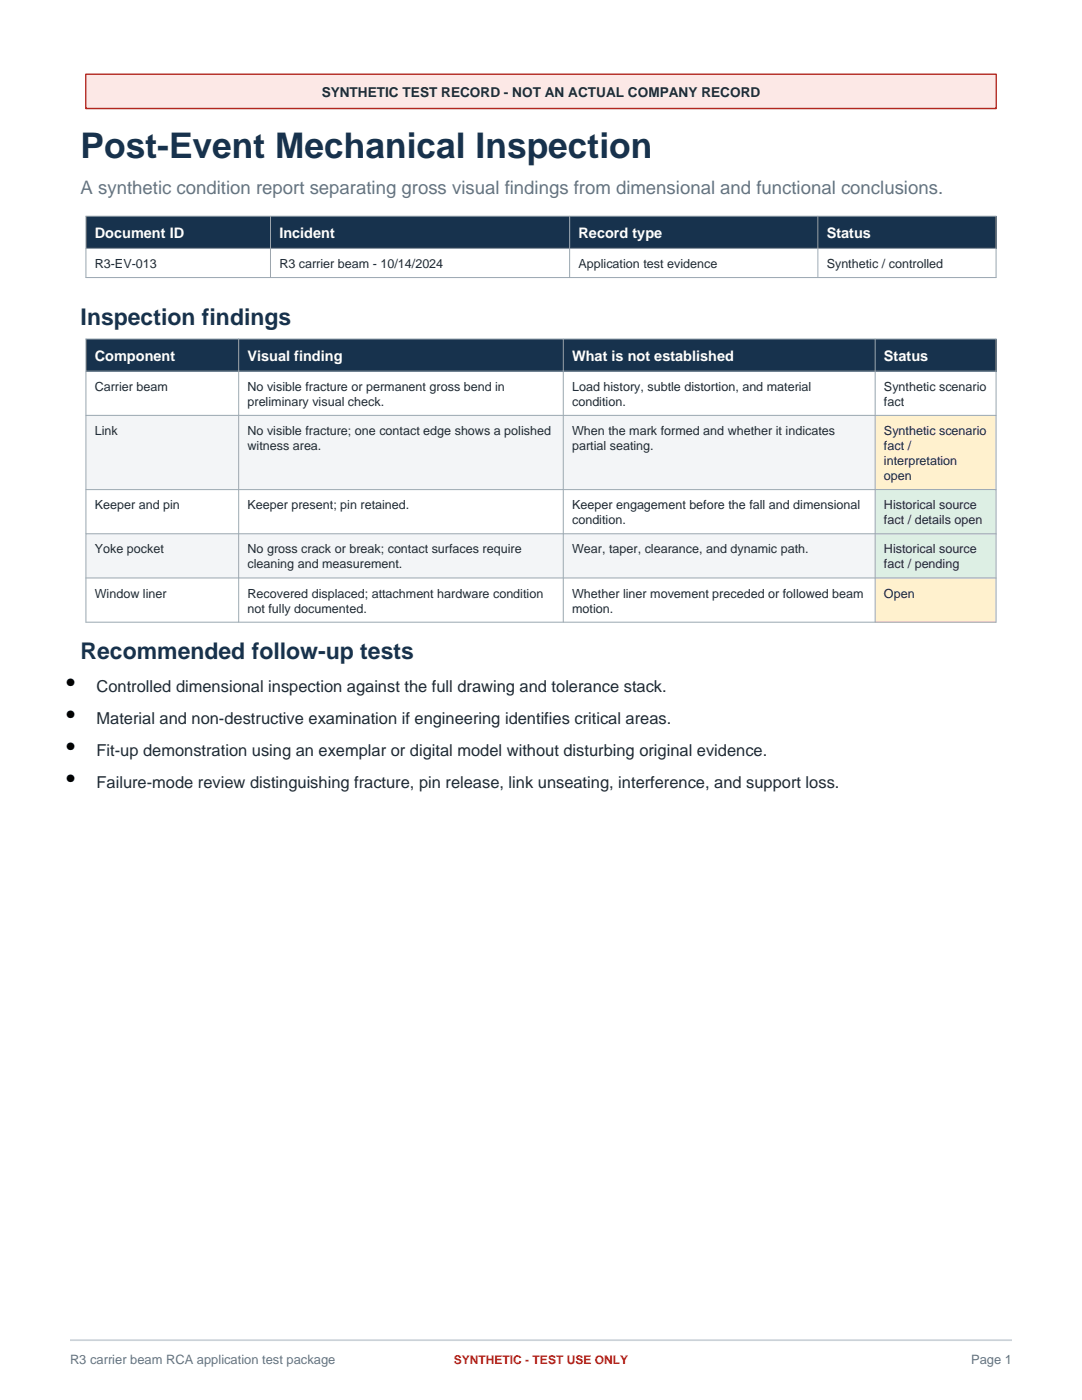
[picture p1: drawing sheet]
<svg xmlns="http://www.w3.org/2000/svg" width="216mm" height="279mm" viewBox="0 0 216 279" stroke-linecap="round" stroke-linejoin="round" font-family="sans-serif">
<defs><g id="words">
<text font-size="7.1" fill="#17324d" x="16.1" y="31.5">Post-Event Mechanical Inspection</text>
<g font-size="4.6" fill="#17324d">
<text x="16.1" y="64.8">Inspection findings</text>
<text x="16.1" y="131.6">Recommended follow-up tests</text>
</g>
<text font-size="3.7" fill="#667481" x="16.1" y="38.7">A synthetic condition report separating gross visual findings from dimensional and functional conclusions.</text>
<g font-size="3.3" fill="#202a33">
<text x="19.3" y="138">Controlled dimensional inspection against the full drawing and tolerance stack.</text>
<text x="19.3" y="144.5">Material and non-destructive examination if engineering identifies critical areas.</text>
<text x="19.3" y="150.9">Fit-up demonstration using an exemplar or digital model without disturbing original evidence.</text>
<text x="19.3" y="157.3">Failure-mode review distinguishing fracture, pin release, link unseating, interference, and support loss.</text>
</g>
<g font-size="2.9" fill="#fff">
<text x="18.9" y="47.5">Document ID</text>
<text x="55.7" y="47.5">Incident</text>
<text x="115.4" y="47.5">Record type</text>
<text x="165" y="47.5">Status</text>
<text x="18.9" y="72">Component</text>
<text x="49.4" y="72">Visual finding</text>
<text x="114.2" y="72">What is not established</text>
<text x="176.4" y="72">Status</text>
</g>
<text font-size="2.7" fill="#202a33" x="64.2" y="19.3">SYNTHETIC TEST RECORD - NOT AN ACTUAL COMPANY RECORD</text>
<g font-size="2.6" fill="#667481">
<text x="14" y="272.3">R3 carrier beam RCA application test package</text>
<text x="193.8" y="272.3">Page 1</text>
</g>
<g font-size="2.5" fill="#202a33">
<text x="18.9" y="53.5">R3-EV-013</text>
<text x="55.7" y="53.5">R3 carrier beam - 10/14/2024</text>
<text x="115.4" y="53.5">Application test evidence</text>
<text x="165" y="53.5">Synthetic / controlled</text>
<text x="18.9" y="78">Carrier beam</text>
<text x="49.4" y="78">No visible fracture or permanent gross bend in</text>
<text x="114.2" y="78">Load history, subtle distortion, and material</text>
<text x="176.4" y="78">Synthetic scenario</text>
<text x="49.4" y="81">preliminary visual check.</text>
<text x="114.2" y="81">condition.</text>
<text x="176.4" y="81">fact</text>
<text x="18.9" y="86.8">Link</text>
<text x="49.4" y="86.8">No visible fracture; one contact edge shows a polished</text>
<text x="49.4" y="89.8">witness area.</text>
<text x="114.2" y="86.8">When the mark formed and whether it indicates</text>
<text x="114.2" y="89.8">partial seating.</text>
<text x="176.4" y="86.8">Synthetic scenario</text>
<text x="176.4" y="89.8">fact /</text>
<text x="176.4" y="92.8">interpretation</text>
<text x="176.4" y="95.8">open</text>
<text x="18.9" y="101.6">Keeper and pin</text>
<text x="49.4" y="101.6">Keeper present; pin retained.</text>
<text x="114.2" y="101.6">Keeper engagement before the fall and dimensional</text>
<text x="176.4" y="101.6">Historical source</text>
<text x="114.2" y="104.6">condition.</text>
<text x="176.4" y="104.6">fact / details open</text>
<text x="18.9" y="110.4">Yoke pocket</text>
<text x="49.4" y="110.4">No gross crack or break; contact surfaces require</text>
<text x="49.4" y="113.4">cleaning and measurement.</text>
<text x="114.2" y="110.4">Wear, taper, clearance, and dynamic path.</text>
<text x="176.4" y="110.4">Historical source</text>
<text x="176.4" y="113.4">fact / pending</text>
<text x="18.9" y="119.3">Window liner</text>
<text x="49.4" y="119.3">Recovered displaced; attachment hardware condition</text>
<text x="114.2" y="119.3">Whether liner movement preceded or followed beam</text>
<text x="176.4" y="119.3">Open</text>
<text x="49.4" y="122.3">not fully documented.</text>
<text x="114.2" y="122.3">motion.</text>
</g>
<text font-size="2.4" fill="#b3261e" x="90.6" y="272.3">SYNTHETIC - TEST USE ONLY</text>
<g font-size="2.1">
<text x="13.3" y="136.9">●</text>
<text x="13.3" y="143.3">●</text>
<text x="13.3" y="149.7">●</text>
<text x="13.3" y="156.1">●</text>
</g>
</g></defs>
<path d="M14 267.5h187.9" fill="none" stroke="#cad2d9" stroke-width=".35"/>
<path d="M17.1 14.8h181.7v6.9h-181.7z" fill-rule="evenodd" fill="#fce8e6"/>
<path d="M17.1 14.8h181.7v6.9h-181.7z" fill="none" stroke="#b3261e" stroke-width=".28"/>
<path d="M17.1 49.6h181.7v5.8h-181.7z" fill-rule="evenodd" fill="#fff"/>
<path d="M17.1 43.2h181.7v6.4h-181.7z" fill-rule="evenodd" fill="#17324d"/>
<path d="M17.1 43.2h181.7v12.2h-181.7zM17.1 49.6h181.7M54 43.2v12.2M113.7 43.2v12.2M163.2 43.2v12.2" fill="none" stroke="#9aa7b2" stroke-width=".2"/>
<path d="M17.1 74.1h181.7v8.8h-181.7z" fill-rule="evenodd" fill="#fff"/>
<path d="M17.1 82.9h181.7v14.8h-181.7z" fill-rule="evenodd" fill="#f3f5f7"/>
<path d="M17.1 97.7h181.7v8.8h-181.7z" fill-rule="evenodd" fill="#fff"/>
<path d="M17.1 106.5h181.7v8.9h-181.7z" fill-rule="evenodd" fill="#f3f5f7"/>
<path d="M17.1 115.4h181.7v8.8h-181.7z" fill-rule="evenodd" fill="#fff"/>
<path d="M17.1 67.7h181.7v6.4h-181.7z" fill-rule="evenodd" fill="#17324d"/>
<path d="M174.6 82.9h24.2v14.8h-24.2z" fill-rule="evenodd" fill="#fff1ce"/>
<g fill="#ddefe4">
<path d="M174.6 97.7h24.2v8.8h-24.2z" fill-rule="evenodd"/>
<path d="M174.6 106.5h24.2v8.9h-24.2z" fill-rule="evenodd"/>
</g>
<path d="M174.6 115.4h24.2v8.8h-24.2z" fill-rule="evenodd" fill="#fff1ce"/>
<path d="M17.1 67.7h181.7v56.5h-181.7zM17.1 74.1h181.7M47.6 67.7v56.5M112.4 67.7v56.5M174.6 67.7v56.5M17.1 82.9h181.7M17.1 97.7h181.7M17.1 106.5h181.7M17.1 115.4h181.7" fill="none" stroke="#9aa7b2" stroke-width=".2"/>
<use href="#words"/>
</svg>
